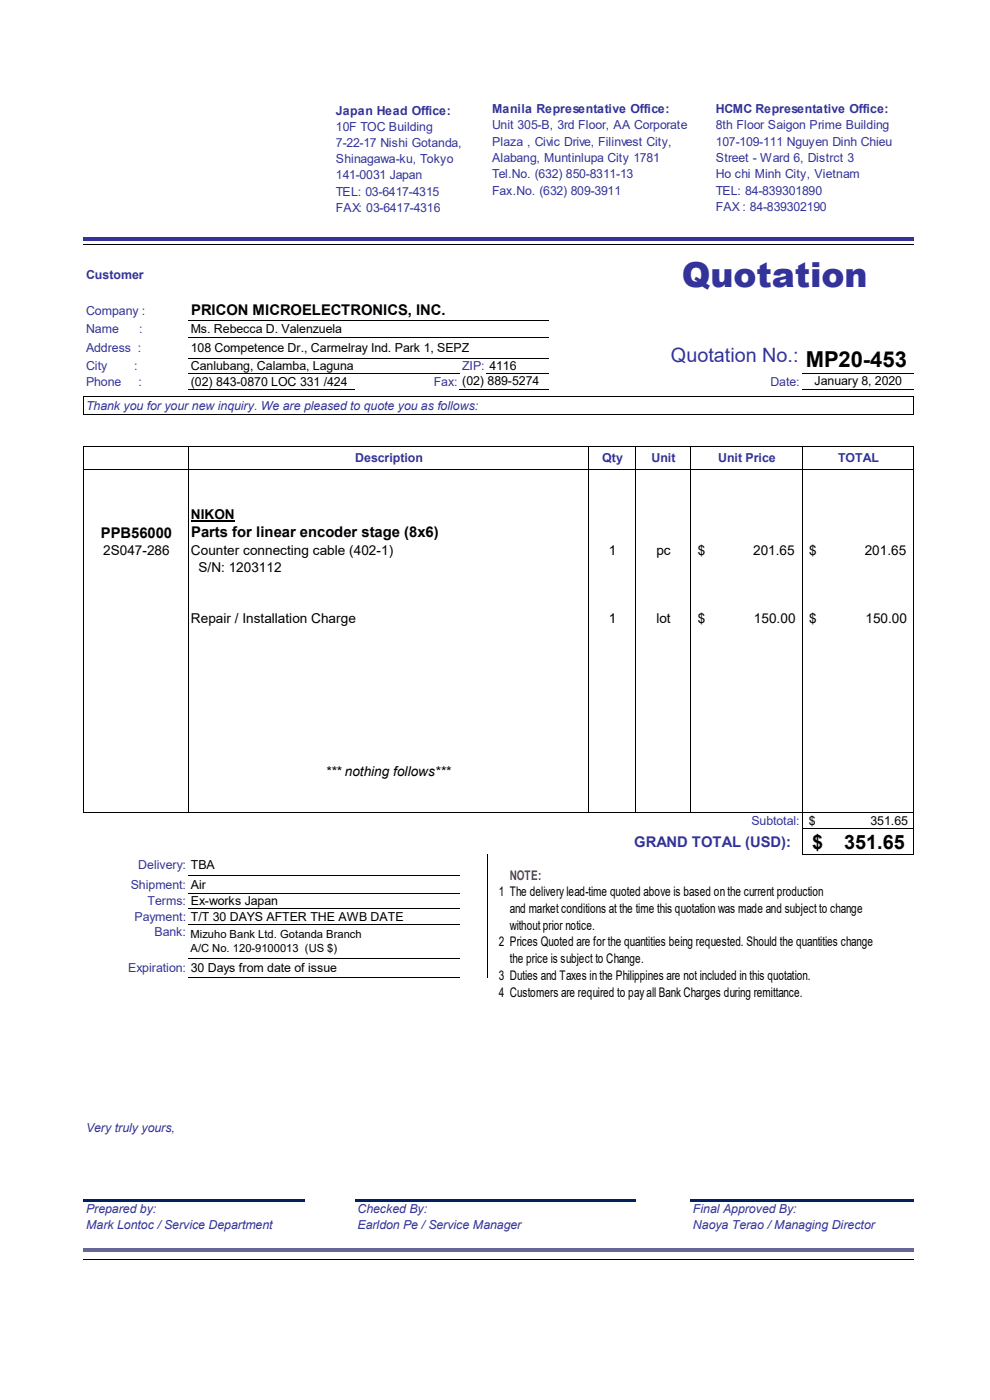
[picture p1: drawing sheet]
<svg xmlns="http://www.w3.org/2000/svg" width="210mm" height="297mm" viewBox="0 0 210 297" stroke-linecap="round" stroke-linejoin="round" font-family="sans-serif">
<defs><g id="words">
<text font-size="7.3" fill="#339" x="144.6" y="60.8">Quotation</text>
<text font-size="4.7" x="170.9" y="77.9">MP20-453</text>
<text font-size="4.2" fill="#339" x="142.3" y="76.8">Quotation No.:</text>
<g font-size="4.2">
<text x="172.2" y="180">$</text>
<text x="179.1" y="180">351.65</text>
</g>
<g font-size="3.1">
<text x="40.6" y="66.8">PRICON MICROELECTRONICS, INC.</text>
<text x="21.4" y="114">PPB56000</text>
<text x="40.6" y="114">Parts for linear encoder stage (8x6)</text>
</g>
<text font-size="3.1" fill="#339" x="134.5" y="179.7">GRAND TOTAL (USD):</text>
<g font-size="2.9">
<text x="40.5" y="110.2">NIKON</text>
<text x="21.9" y="117.8">2S047-286</text>
<text x="40.5" y="117.8">Counter connecting cable (402-1)</text>
<text x="129.2" y="117.8">1</text>
<text x="139.2" y="117.8">pc</text>
<text x="148" y="117.8">$</text>
<text x="159.8" y="117.8">201.65</text>
<text x="171.7" y="117.8">$</text>
<text x="183.4" y="117.8">201.65</text>
<text x="42.1" y="121.4">S/N: 1203112</text>
<text x="40.5" y="132.2">Repair / Installation Charge</text>
<text x="129.2" y="132.2">1</text>
<text x="139.2" y="132.2">lot</text>
<text x="148" y="132.2">$</text>
<text x="159.9" y="132.2">150.00</text>
<text x="171.7" y="132.2">$</text>
<text x="183.6" y="132.2">150.00</text>
<text x="69" y="164.5">*** nothing follows***</text>
</g>
<g font-size="2.8">
<text x="105.8" y="190.1">1 The delivery lead-time quoted above is based on the current production</text>
<text x="108.2" y="193.6">and market conditions at the time this quotation was made and subject to change</text>
<text x="108.2" y="197.2">without prior notice.</text>
<text x="105.8" y="200.7">2 Prices Quoted are for the quantities being requested. Should the quantities change</text>
<text x="105.8" y="207.9">3 Duties and Taxes in the Philippines are not included in this quotation.</text>
<text x="108.2" y="204.3">the price is subject to Change.</text>
<text x="105.8" y="211.4">4 Customers are required to pay all Bank Charges during remittance.</text>
</g>
<text font-size="2.8" fill="#f00" x="108.2" y="186.6">NOTE:</text>
<g font-size="2.6" fill="#339">
<text x="63.5" y="27.5">10F TOC Building</text>
<text x="71.2" y="24.3">Japan Head Office:</text>
<text x="71.2" y="27.7">10F TOC Building</text>
<text x="104.4" y="24.1">Manila Representative Office:</text>
<text x="104.4" y="27.5">Unit 305-B, 3rd Floor, AA Corporate</text>
<text x="151.8" y="24.1">HCMC Representative Office:</text>
<text x="151.8" y="27.5">8th Floor Saigon Prime Building</text>
<text x="63.5" y="34.4">Shinagawa-ku, Tokyo</text>
<text x="71.2" y="31.2">7-22-17 Nishi Gotanda,</text>
<text x="71.2" y="34.6">Shinagawa-ku, Tokyo</text>
<text x="104.4" y="30.9">Plaza , Civic Drive, Filinvest City,</text>
<text x="104.4" y="34.4">Alabang, Muntinlupa City 1781</text>
<text x="151.8" y="30.9">107-109-111 Nguyen Dinh Chieu</text>
<text x="151.8" y="34.4">Street - Ward 6, Distrct 3</text>
<text x="71.2" y="38">141-0031 Japan</text>
<text x="71.2" y="41.5">TEL: 03-6417-4315</text>
<text x="104.4" y="37.8">Tel.No. (632) 850-8311-13</text>
<text x="104.4" y="41.3">Fax.No. (632) 809-3911</text>
<text x="151.8" y="37.8">Ho chi Minh City, Vietnam</text>
<text x="151.8" y="41.3">TEL: 84-839301890</text>
<text x="71.2" y="44.9">FAX: 03-6417-4316</text>
<text x="151.8" y="44.7">FAX : 84-839302190</text>
<text x="18.2" y="59.1">Customer</text>
<text x="18.2" y="66.8">Company :</text>
<text x="18.2" y="70.7">Name</text>
<text x="29.5" y="70.7">:</text>
<text x="18.2" y="74.8">Address :</text>
<text x="18.2" y="78.6">City</text>
<text x="18.2" y="81.9">Phone</text>
<text x="28.4" y="78.6">:</text>
<text x="29.3" y="81.9">:</text>
<text x="92" y="81.9">Fax: (02) 889-5274</text>
<text x="98" y="78.6">ZIP: 4116</text>
<text x="163.4" y="81.9">Date:</text>
<text x="18.2" y="87">Thank you for your new inquiry. We are pleased to quote you as follows:</text>
<text x="75.4" y="97.9">Description</text>
<text x="127.8" y="98">Qty</text>
<text x="138.2" y="98">Unit</text>
<text x="152.3" y="98">Unit Price</text>
<text x="177.8" y="98">TOTAL</text>
<text x="159.4" y="175">Subtotal:</text>
<text x="29.3" y="184.4">Delivery: TBA</text>
<text x="27.7" y="188.6">Shipment: Air</text>
<text x="28.5" y="195.4">Payment: T/T 30 DAYS AFTER THE AWB DATE</text>
<text x="31.3" y="192.1">Terms: Ex-works Japan</text>
<text x="32.8" y="198.7">Bank: Mizuho Bank Ltd. Gotanda Branch</text>
<text x="27.2" y="206.2">Expiration: 30 Days from date of issue</text>
<text x="18.2" y="240.1">Very truly yours,</text>
<text x="18.2" y="257.4">Prepared by:</text>
<text x="75.8" y="257.4">Checked By:</text>
<text x="147" y="257.4">Final Approved By:</text>
<text x="18.2" y="260.8">Mark Lontoc / Service Department</text>
<text x="75.8" y="260.8">Earldon Pe / Service Manager</text>
<text x="147" y="260.8">Naoya Terao / Managing Director</text>
</g>
<g font-size="2.6">
<text x="40.5" y="70.6">Ms. Rebecca D. Valenzuela</text>
<text x="40.5" y="74.6">108 Competence Dr., Carmelray Ind. Park 1, SEPZ</text>
<text x="40.5" y="81.8">(02) 843-0870 LOC 331 /424</text>
<text x="40.5" y="78.4">Canlubang, Calamba, Laguna</text>
<text x="172.8" y="81.6">January 8, 2020</text>
<text x="171.5" y="175">$</text>
<text x="184.7" y="175">351.65</text>
</g>
<text font-size="2.4" x="40.4" y="202">A/C No. 120-9100013 (US $)</text>
</g></defs>
<path d="M40.5 110.6h9.3" fill="none" stroke="#000" stroke-width=".3"/>
<path d="M40 79.3h57.6M103.3 79.3h13.2M17.8 84.2v3.8M40 82.6h35.4M97.5 82.6h19M193.8 84.2v3.8M103.3 181.3v8.2" fill="none" stroke="#000" stroke-width=".21"/>
<g fill="#002060">
<path d="M17.7 254.5h46.9v.5h-46.9z"/>
<path d="M75.3 254.5h59.5v.5h-59.5z"/>
</g>
<path d="M17.8 94.8v77.6M40 94.8v77.6M124.9 94.8v77.6M134.8 94.8v77.6M146.5 94.8v77.6M170.2 94.8v86.5M193.8 94.8v86.5M103.3 189.5v17.8" fill="none" stroke="#000" stroke-width=".21"/>
<path d="M17.7 50.4h176.1v.7h-176.1z" fill="#339"/>
<g fill="none" stroke="#000" stroke-width=".21">
<path d="M17.7 51.9h176.1M40 67.9h76.5M40 71.7h76.5M40 76h76.5M170.1 79.3h23.7M17.8 84.2h176M17.8 87.9h176M17.8 94.8h176M17.8 99.5h176M170.1 82.6h23.7M17.8 172.4h176M170.2 175.8h23.6"/>
<path d="M40 185.8h57.6M40 189.5h57.6M40 192.8h57.6M40 196.1h57.6M170.2 181.3h23.6M40 203.4h57.6M40 207.3h57.6"/>
</g>
<path d="M146.5 254.5h47.3v.5h-47.3z" fill="#002060"/>
<path d="M17.7 264.8h176.1v.8h-176.1z" fill="#669"/>
<path d="M17.7 267.2h176.1" fill="none" stroke="#000" stroke-width=".21"/>
<path d="M17.7 23.5h51.7v15.6h-51.7z" fill="#fff"/>
<use href="#words"/>
</svg>
